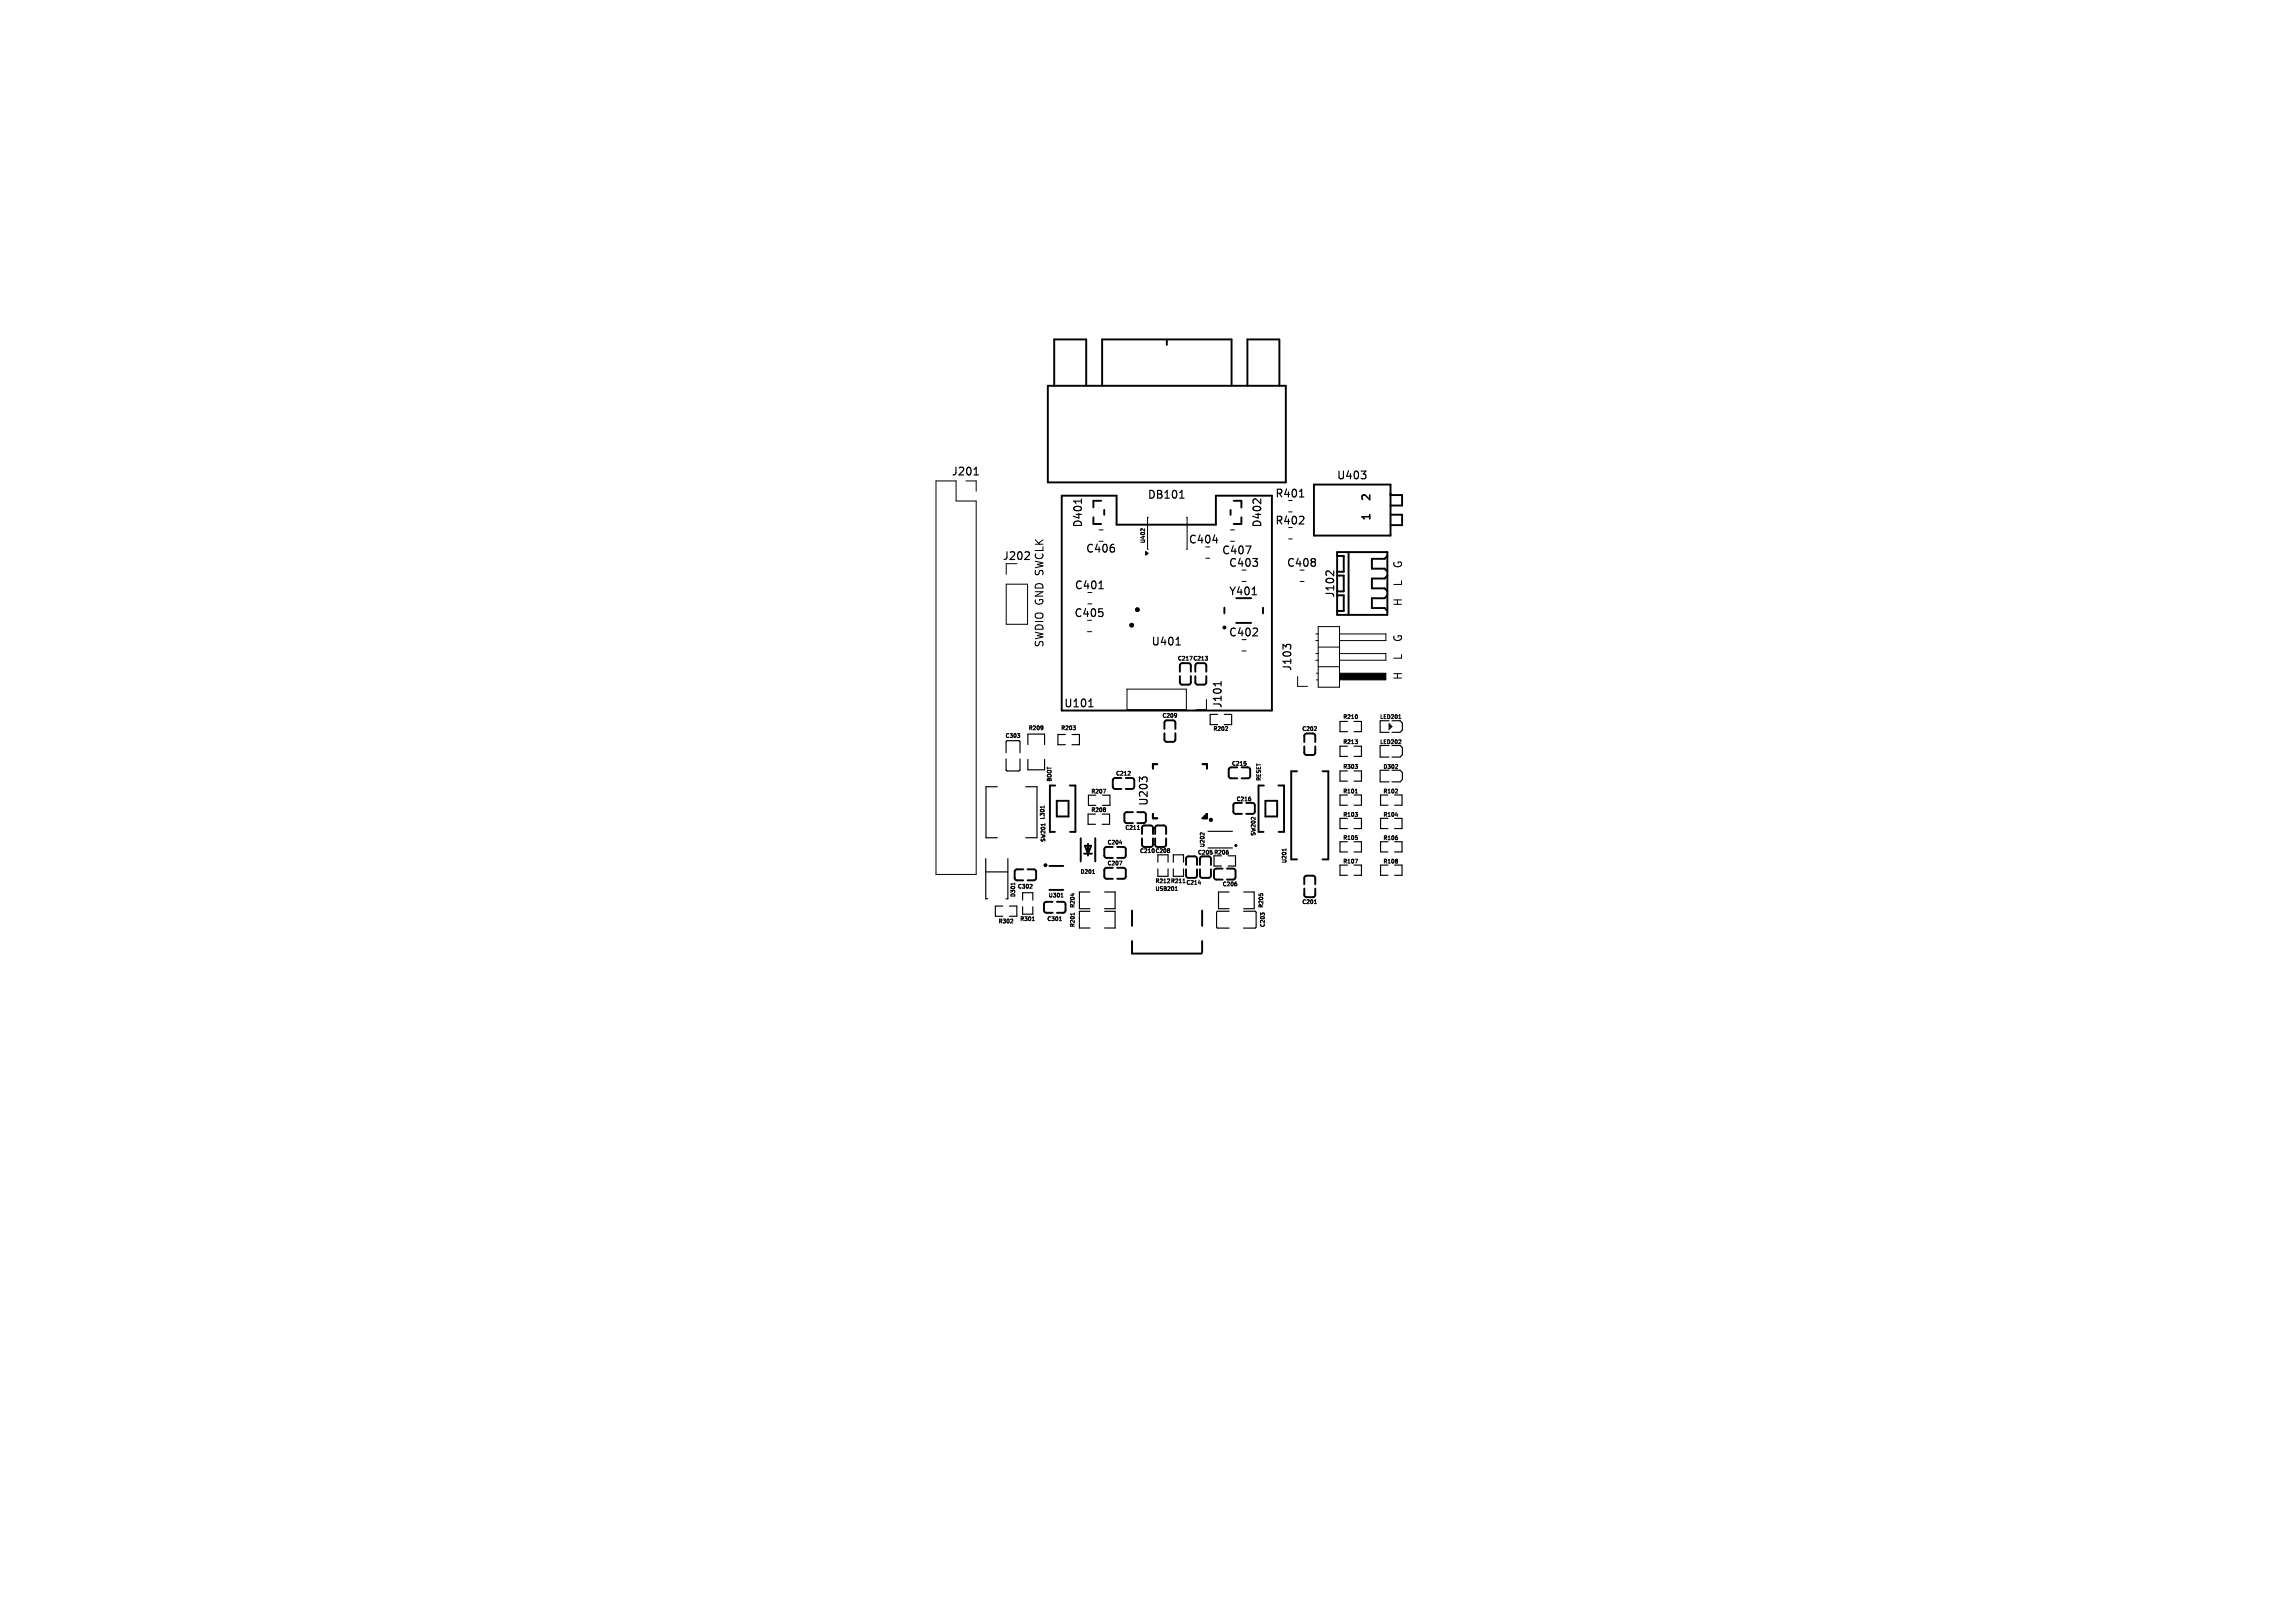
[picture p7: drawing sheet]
<svg xmlns="http://www.w3.org/2000/svg" width="297mm" height="210mm" viewBox="0 0 297 210" stroke-linecap="round" stroke-linejoin="round" font-family="sans-serif">
<defs><g id="words">
<g font-size="1.4">
<text x="123.1" y="61.7">J201</text>
<text x="148.4" y="64.7">DB101</text>
<text x="164.9" y="64.6">R401</text>
<text x="172.9" y="62.2">U403</text>
<text x="177.6" y="64.9" transform="rotate(-90 177.6 64.9)">2</text>
<text x="140.2" y="68.4" transform="rotate(-90 140.2 68.4)">D401</text>
<text x="140.4" y="71.7">C406</text>
<text x="153.7" y="70.5">C404</text>
<text x="158" y="71.9">C407</text>
<text x="163.4" y="68.4" transform="rotate(-90 163.4 68.4)">D402</text>
<text x="164.9" y="68.1">R402</text>
<text x="177.6" y="67.5" transform="rotate(-90 177.6 67.5)">1</text>
<text x="129.7" y="72.7">J202</text>
<text x="139" y="76.4">C401</text>
<text x="158.9" y="73.5">C403</text>
<text x="159" y="77.2">Y401</text>
<text x="166.4" y="73.5">C408</text>
<text x="172.9" y="77.4" transform="rotate(-90 172.9 77.4)">J102</text>
<text x="181.5" y="75.7" transform="rotate(-90 181.5 75.7)">L</text>
<text x="181.5" y="73.2" transform="rotate(-90 181.5 73.2)">G</text>
<text x="135.1" y="83.8" transform="rotate(-90 135.1 83.8)">SWDIO GND SWCLK</text>
<text x="138.9" y="80">C405</text>
<text x="148.9" y="83.7">U401</text>
<text x="158.9" y="82.5">C402</text>
<text x="181.5" y="82.7" transform="rotate(-90 181.5 82.7)">G</text>
<text x="181.5" y="78.5" transform="rotate(-90 181.5 78.5)">H</text>
<text x="167.3" y="86.9" transform="rotate(-90 167.3 86.9)">J103</text>
<text x="181.5" y="88" transform="rotate(-90 181.5 88)">H</text>
<text x="181.5" y="85.3" transform="rotate(-90 181.5 85.3)">L</text>
<text x="137.6" y="91.7">U101</text>
<text x="158.3" y="91.7" transform="rotate(-90 158.3 91.7)">J101</text>
<text x="148.7" y="104.4" transform="rotate(-90 148.7 104.4)">U203</text>
</g>
<g font-size=".7">
<text x="148.3" y="70.4" transform="rotate(-90 148.3 70.4)">U402</text>
<text x="152.3" y="85.6">C217 C213</text>
<text x="130" y="95.6">C303</text>
<text x="133" y="94.6">R209</text>
<text x="137.2" y="94.6">R203</text>
<text x="150.3" y="93">C209</text>
<text x="156.9" y="94.7">R202</text>
<text x="168.4" y="94.7">C202</text>
<text x="173.7" y="93.2">R210</text>
<text x="178.5" y="93.2">LED201</text>
<text x="136.1" y="101.2" transform="rotate(-90 136.1 101.2)">BOOT</text>
<text x="144.3" y="100.5">C212</text>
<text x="159.3" y="99.2">C215</text>
<text x="163.2" y="101.1" transform="rotate(-90 163.2 101.1)">RESET</text>
<text x="173.7" y="99.6">R303</text>
<text x="173.7" y="96.4">R213</text>
<text x="178.5" y="96.4">LED202</text>
<text x="178.9" y="99.6">D302</text>
<text x="135.3" y="106.1" transform="rotate(-90 135.3 106.1)">L301</text>
<text x="141.1" y="102.8">R207</text>
<text x="141.1" y="105.2">R208</text>
<text x="145.5" y="107.5">C211</text>
<text x="159.9" y="103.8">C216</text>
<text x="173.7" y="105.8">R103</text>
<text x="173.7" y="102.8">R101</text>
<text x="178.9" y="105.8">R104</text>
<text x="178.9" y="102.8">R102</text>
<text x="135.4" y="109" transform="rotate(-90 135.4 109)">SW201</text>
<text x="139.7" y="113.2">D201</text>
<text x="143.2" y="109.4">C204</text>
<text x="143.2" y="112.1">C207</text>
<text x="147.4" y="110.5">C210 C208</text>
<text x="154.9" y="110.7">C205 R206</text>
<text x="156" y="109.7" transform="rotate(-90 156 109.7)">U202</text>
<text x="162.6" y="108.2" transform="rotate(-90 162.6 108.2)">SW202</text>
<text x="166.6" y="111.8" transform="rotate(-90 166.6 111.8)">U201</text>
<text x="173.7" y="108.8">R105</text>
<text x="173.7" y="111.9">R107</text>
<text x="178.9" y="108.8">R106</text>
<text x="178.9" y="111.9">R108</text>
<text x="129.1" y="119.6">R302</text>
<text x="131.5" y="116.2" transform="rotate(-90 131.5 116.2)">D301</text>
<text x="131.6" y="115.1">C302</text>
<text x="131.9" y="119.3">R301</text>
<text x="135.4" y="119.3">C301</text>
<text x="135.6" y="116.2">U301</text>
<text x="139.2" y="117.6" transform="rotate(-90 139.2 117.6)">R204</text>
<text x="149.4" y="115.4">USB201</text>
<text x="149.4" y="114.4">R212 R211</text>
<text x="153.4" y="114.6">C214</text>
<text x="158.1" y="114.8">C206</text>
<text x="163.6" y="117.6" transform="rotate(-90 163.6 117.6)">R205</text>
<text x="168.4" y="117.1">C201</text>
<text x="139.2" y="120.1" transform="rotate(-90 139.2 120.1)">R201</text>
<text x="163.8" y="120.1" transform="rotate(-90 163.8 120.1)">C203</text>
</g>
</g></defs>
<g fill="none" stroke="#000" stroke-width=".15">
<path d="M126 61.5h.6M126.2 60.6l.1-.1v1M133 71.4l.2 .2v.2l-.6 .6h.6M140 64.6v.5M142.2 76.2h.6M142.7 79.3v.4M144.2 70.9v.4M152.7 64.5h.5M152.9 63.6l.1-.1v1M157 69.9h.6M161.2 70.7h.7l-.4 1M162 77h.6"/>
<path d="M162.1 72.3h.6l-.3 .4M162.3 64.6h.3M162.7 72.8v.4M163.2 64.6v.6M168.1 67.8h.6M168.2 64.3h.5M168.7 66.9v.3M170.2 72.4v.2M170.2 72.8v.4M172.6 73.9v.6l-.6-.6h-.2l-.2 .2M176.1 61h.7l-.4 .3M176.7 61.4l.1 .1-.1 .4"/>
<path d="M130.2 97.4v-1.5l1.6-.1 .2 .2v1.4M130.2 98.2v1.4l.1 .2 1.7-.1v-1.5M133 96.4v-1.4h2.2v1.4M133 98.3v1.3h2.2v-1.3M137.9 95h-1v1.4h1M138.7 95h1v1.4h-1M140.9 91.5h.6M141.1 90.6l.1-.1v1M152.2 83.5h.6M152.4 82.6l.1-.1v1M157.6 92.4h-1v1.4h1M158 88.2v.6"/>
<path d="M158 88.5h-1l.2 .1M158.4 92.4h1v1.4h-1M162.1 82.3h.6M162.7 81.4v.3M166.4 83.7l-.4-.3v.6M166.5 83.5l.1-.1 .4 .1M174.4 99.8h-1v1.3h1M174.4 93.4h-1v1.3h1M174.4 96.6h-1v1.3h1M175.2 99.8h1v1.3h-1M175.2 93.4h1v1.3h-1M175.2 96.6h1v1.3h-1"/>
<path d="M179.8 93.3h-1.2v1.5h1.2M179.8 96.5h-1.2v1.5h1.2M179.8 99.7h-1.2v1.5h1.2M179.8 93.7h.1M179.8 94h.3M179.8 93.7v.7M179.8 93.7l.3 .3M180.1 94l-.3 .4M180.1 93.3h1.1l.3 .3v.9l-.3 .3h-1.1M180.1 99.7h1.1l.3 .3v.9l-.3 .3h-1.1M181.2 96.5l.3 .3v.9l-.3 .3h-1.1M127.6 111.1v5.2"/>
<path d="M127.6 112.8h2.8M127.8 116.3h-.2M129.1 101.8h-1.5v6.6h1.5M129.8 117.2h-1v1.4h1M130.4 111.1v5.2h-.2M130.6 117.2h1v1.4h-1M132.3 116.5v-1h1.4v1M132.3 117.3v1h1.4v-1M132.7 101.8h1.5v6.6h-1.5M141 117.9h-1.3v2.2h1.3M141 115.4h-1.3v2.2h1.3M141.8 105.3h-1v1.4h1"/>
<path d="M141.8 102.9h-.9v1.3h.9M142.6 105.3h1v1.4h-1M142.7 102.9h.9v1.3h-.9M142.9 117.9h1.4v2.2h-1.4M142.9 115.4h1.4v2.2h-1.4M147.8 100.9l-.3-.4v.7M147.9 100.6l.1-.1 .4 .1M149.8 111.6v-1h1.4v1M149.8 112.4v1h1.4v-1M151.8 111.6v-1h1.4v1M151.8 112.4v1h1.4v-1M156.3 109.7h3.2"/>
<path d="M156.3 107.6h3.2M157.1 110.7v1.4h1M158.9 110.7h1v1.4h-1M159 115.4h-1.3v2.2h1.3M159.1 117.9l-1.6 .1-.1 1.9 .2 .2h1.5M160.9 117.9h1.5l.2 .2-.1 1.9-1.6 .1M160.9 115.4h1.4v2.2h-1.4M174.4 102.9h-1v1.3h1M174.4 105.9h-1v1.3h1M174.4 108.9h-1v1.3h1M174.4 111.9h-1v1.4h1M175.2 102.9h1v1.3h-1"/>
<path d="M175.2 105.9h1v1.3h-1M175.2 108.9h1v1.3h-1M175.2 111.9h1v1.4h-1M179.6 105.9h-.9v1.3h.9M179.6 108.9h-.9v1.3h.9M179.6 102.9h-.9v1.3h.9M179.6 111.9h-.9v1.4h.9M180.5 105.9h.9v1.3h-.9M180.5 108.9h.9v1.3h-.9M180.5 102.9h.9v1.3h-.9M180.5 111.9h.9v1.4h-.9"/>
</g>
<g fill="none" stroke="#000" stroke-width=".13">
<path d="M121.1 62.2h2.6v2.6h2.6v48.4h-5.2zM125 62.2h1.3v1.4M130.2 72.9v1.4M130.2 75.6h2.8v5.2h-2.8zM140.8 78.1h.5M142.2 68.6h.6M142.2 70h.6M148.1 68.4v.3l-.3-.3-.2 .1M148.6 66.9h-.1v4.2h.1M153.5 66.9h.1v4.2h-.1M156 72.2h.6M159.2 68.6h.6"/>
<path d="M159.2 70h.6M160.7 75.2h.6M166.8 66.2h.4M166.8 69.7h.4M168.2 75.2h.6M131.7 94.9h.3l-.2 .2M131.9 95.1h.1M131.9 95.1v.1M131.9 95.2l.1 .1-.1 .1M134.9 93.9l.1 .1-.1 .4M135 94.1l-.1 .1M138.9 93.9h.3l-.2 .2"/>
<path d="M139.1 94.1l.1 .1-.1 .2M140.7 81.7h.6M145.9 89.2h7.6v2.6h-7.6zM146.2 99.8h.1M146.2 99.8v.1M146.2 99.9v.1l-.2 .3h.3M152.2 92.3l.1 .1-.1 .4M152.3 92.5l-.1 .1M156 84.9h.3l-.2 .2M156.1 90.5v1.3h-1.3M156.2 85.1h.1M156.2 85.1v.1"/>
<path d="M156.2 85.2l.1 .1-.1 .1M158.8 94v.2l-.2 .3h.3M160.7 84.2h.6M161 98.5h.2M161.2 98.7l.1 .1-.1 .2M167.9 87.5v1.3h1.3M170.3 94v.2l-.2 .3h.3M170.3 82h.3M170.3 82.9h.3M170.3 84.6h.3M170.3 85.4h.3M170.4 87.1h.2"/>
<path d="M170.4 88h.2M170.6 81.1h2.7v7.8h-2.7zM170.6 83.7h2.7M170.6 86.3h2.7M173.3 82h6v.9h-6M173.3 84.6h6v.8h-6M175.4 98.9h.3l-.2 .2M175.4 95.7h.3l-.2 .2M175.6 99.1l.1 .1-.1 .2M175.6 95.9l.1 .1-.1 .2M175.6 92.5v.4M180.8 98.9v.2l-.2 .3h.3"/>
<path d="M181 96.2h.3M181 93h.3M181.3 95.8v.1M131 118.9h.1M131 118.9v.1M131 119v.1l-.2 .3h.3M131.3 114.2v.3M131.3 114.4h-.5h.1M133.5 114.4v.2l-.2 .3h.3M133.6 119.1h.3M133.7 118.7v-.1v.5M135.1 104.3v.3"/>
<path d="M135.2 106.6v.2M137.1 119.1h.3M137.2 118.7v-.1v.5M137.3 116.1h.3M137.4 115.6v.5M138.9 115.6v.3M139 118.1v.3M139 118.3h-.5h.1M141.4 113h.3M141.5 112.6v-.1v.5M142.8 102.1h.3l-.2 .5M143 104.5v.1"/>
<path d="M143 104.8v.2M143 104.6h.1M143.1 104.6h.1M143.1 104.6l-.1 .1M144.9 111.4h.3l-.2 .5M144.9 109.1h.3M147.2 107.3h.3M147.3 106.9v-.1v.5M151.3 109.8l.1 .1M151.3 110.1v.2M151.4 109.9h.1M151.4 109.9l-.1 .1"/>
<path d="M152.1 115.2h.3M152.2 114.8v-.1v.5M153.1 114.2h.3M153.2 113.8v-.1v.5M155.1 114.3h.3M155.3 107.8v.1M155.4 107.8h-.1M155.8 107.8v.3l-.3-.3h-.1M158.8 110h.1M158.9 110.2l.1 .1-.1 .2M159.9 114.1h.1M160 114.3l.1 .1-.1 .2"/>
<path d="M161.7 103.1h.1M161.8 103.3l.1 .1-.1 .2M162.9 115.7v.2M163.1 115.7l.1-.1 .2 .1M163.3 118.3l-.2-.2v.3M163.3 118.2l.1-.1 .2 .1M166.4 109.8v.3M166.4 110h-.5h.1M170.1 116.9h.3M170.2 116.5v-.1v.5M175.4 105.1h.3l-.2 .2M175.4 111.2h.3l-.2 .5"/>
<path d="M175.4 102.6h.3M175.4 108.1h.2M175.5 102.2v-.1v.5M175.6 105.3l.1 .1-.1 .2M175.6 108.3l.1 .1-.1 .2M180.6 105.5h.3M180.7 108.2h.1M180.8 108.3l.1 .1-.1 .3M180.8 102.1v.2l-.2 .3h.3M180.8 111.2v.2M180.8 111.4v.3"/>
</g>
<g fill="none" stroke="#000" stroke-width=".25">
<path d="M135.6 49.9h30.8v12.5h-30.8zM140.5 43.9h-4.1v6M140.6 43.9v6M142.6 49.9v-6h16.8v6M151 43.9v.7M165.5 43.9h-4.1v6M165.6 43.9v6M137.4 64.1h7.1v3.8h12.9v-3.8h7.2v27.8h-27.2zM141.5 66.9v.9h1M142.5 64.8h-1v.9M142.9 66v.6M158.4 78.6v.8"/>
<path d="M159.3 66v.6M159.7 64.8h.9v.9M160.6 66.9v.9h-.9M163.4 78.6v.8M170 62.7h9.9v6.6h-9.9zM173 71.4h6.5v8.2h-6.5zM173 71.9h.9v2.1h-.9M173 74.5h.9v2h-.9M173 77h.9v2.1h-.9M174.5 71.4v8.2M179.5 71.9l-.3 .4h-1.7v1.3h1.7l.3 .3M179.5 74.5l-.3 .4h-1.7v1.2h1.7l.3 .4"/>
<path d="M179.5 77l-.3 .4h-1.7v1.3h1.7l.3 .3M179.9 64.1h1.5v1.3h-1.5M179.9 66.6h1.5v1.4h-1.5M149.8 98.9h-.6v.6M150.7 94.9v.8l.1 .2 .2 .1h.8l.3-.2v-.9M151 93.2l-.3 .2v.9M151.8 93.2l.3 .2v.9M152.7 87.5v.9l.3 .2h.8l.2-.1 .1-.2v-.8M153 85.8l-.3 .2v.9M153.8 85.8l.3 .2v.9M154.7 87.5v.9l.3 .2h.8l.2-.1 .1-.2v-.8M155 85.8l-.3 .2v.9"/>
<path d="M155.6 98.9h.6v.6M155.8 85.8l.3 .2v.9M159.3 99.3l-.2 .1-.1 .1 .1 1.1 .2 .1h.8M160 80.6h1.9M160.7 99.3h.9l.2 .3v.8l-.1 .2-.2 .1h-.8M167.9 99.8h-.8v11.4h.8M168.8 96.6v.8l.1 .2 .2 .1h.8l.3-.2v-.9M169.1 94.9l-.3 .2v.9M169.9 94.9l.3 .2v.9M171.1 99.8h.8v11.4h-.8M132.4 112.5h-.8l-.2 .1-.1 .2v.8l.2 .3h.9M133 112.5h.8l.2 .1 .1 .2v.8l-.2 .3h-.9"/>
<path d="M135.8 112.1h1.8M135.8 115.2h1.8M136.2 116.7h-.9l-.2 .3v.8l.1 .2 .2 .1h.8M136.6 101.6h-.7v6h.6M136.8 103.6h1.5v2.1h-1.5zM136.8 116.7h.8l.2 .1 .1 .2v.8l-.2 .3h-.9M138.4 101.6h.8v6h-.7M139.9 108.5v3M140.3 110.5h1M140.4 109.4h.8l-.4 1.1zM140.8 109.2v1.5M141.7 108.5v3"/>
<path d="M143.2 109.6l-.2 .1-.1 .1 .1 1.1 .2 .1h.8M143.2 112.3l-.2 .1-.1 .1 .1 1.1 .2 .1h.8M144.3 100.7h-.2l-.1 .2 .1 1 .2 .2h.8M144.6 109.6h.9l.2 .3v.8l-.1 .2-.2 .1h-.8M144.6 112.3h.9l.2 .3v.8l-.1 .2-.2 .1h-.8M145.7 100.7h.8l.2 .1 .1 .2v.8l-.2 .3h-.9M146.5 117.8v2M146.6 105.1h-.9l-.2 .3v.8l.1 .2 .2 .1h.8M147.2 105.1h.9l.2 .3v.8l-.1 .2-.2 .1h-.8M147.8 107.9v-.8l.1-.2 .2-.1h.8l.3 .2v.9M147.8 108.5v.9l.3 .2h.8l.2-.1 .1-.2v-.8M149.2 105.3v.6h.6"/>
<path d="M149.5 107.9v-.8l.1-.2 .2-.1h.8l.3 .2v.9M149.5 108.5v.9l.3 .2h.8l.2-.1 .1-.2v-.8M153.5 111.9v-.8l.1-.2 .2-.1h.8l.3 .2v.9M153.5 112.5v.9l.3 .2h.8l.2-.1 .1-.2v-.8M155.3 112.5v.9l.3 .2h.8l.2-.1 .1-.2v-.8M155.6 117.8v2M155.6 110.8l-.3 .2v.9M155.6 105.9l.6-.6v.6zM156.2 105.5l-.3 .4M156.4 110.8l.3 .2v.9M158.2 112.4h-.9l-.2 .3v.8l.1 .2 .2 .1h.8M158.8 112.4h.8l.2 .1 .1 .2v.8l-.2 .3h-.9"/>
<path d="M159.9 103.9l-.2 .1-.1 .1 .1 1.1 .2 .1h.8M161.3 103.9h.9l.2 .3v.8l-.1 .2-.2 .1h-.8M163.6 101.6h-.7v6h.6M163.8 103.6h1.5v2.1h-1.5zM165.4 101.6h.8v6h-.7M168.8 114.4v-.9l.3-.2h.8l.2 .1 .1 .2v.8M168.8 115v.8l.1 .2 .2 .1h.8l.3-.2v-.9M146.5 121.8v1.6h9M155.6 121.8v1.4"/>
<circle cx="158.4" cy="81.2" r=".13"/>
<circle cx="135.3" cy="111.9" r=".13"/>
<circle cx="156.7" cy="106.1" r=".13"/>
</g>
<path d="M148.3 71.4l.3 .2-.3 .2zM173.3 87.1h6v.9h-6z" fill="#000" stroke="#000" stroke-width=".13"/>
<g fill="none" stroke="#000" stroke-width=".3">
<circle cx="147.2" cy="78.9" r=".15"/>
<circle cx="146.4" cy="80.9" r=".15"/>
</g>
<circle cx="159.9" cy="109.4" r=".1" fill="none" stroke="#000" stroke-width=".2"/>
<use href="#words"/>
</svg>
